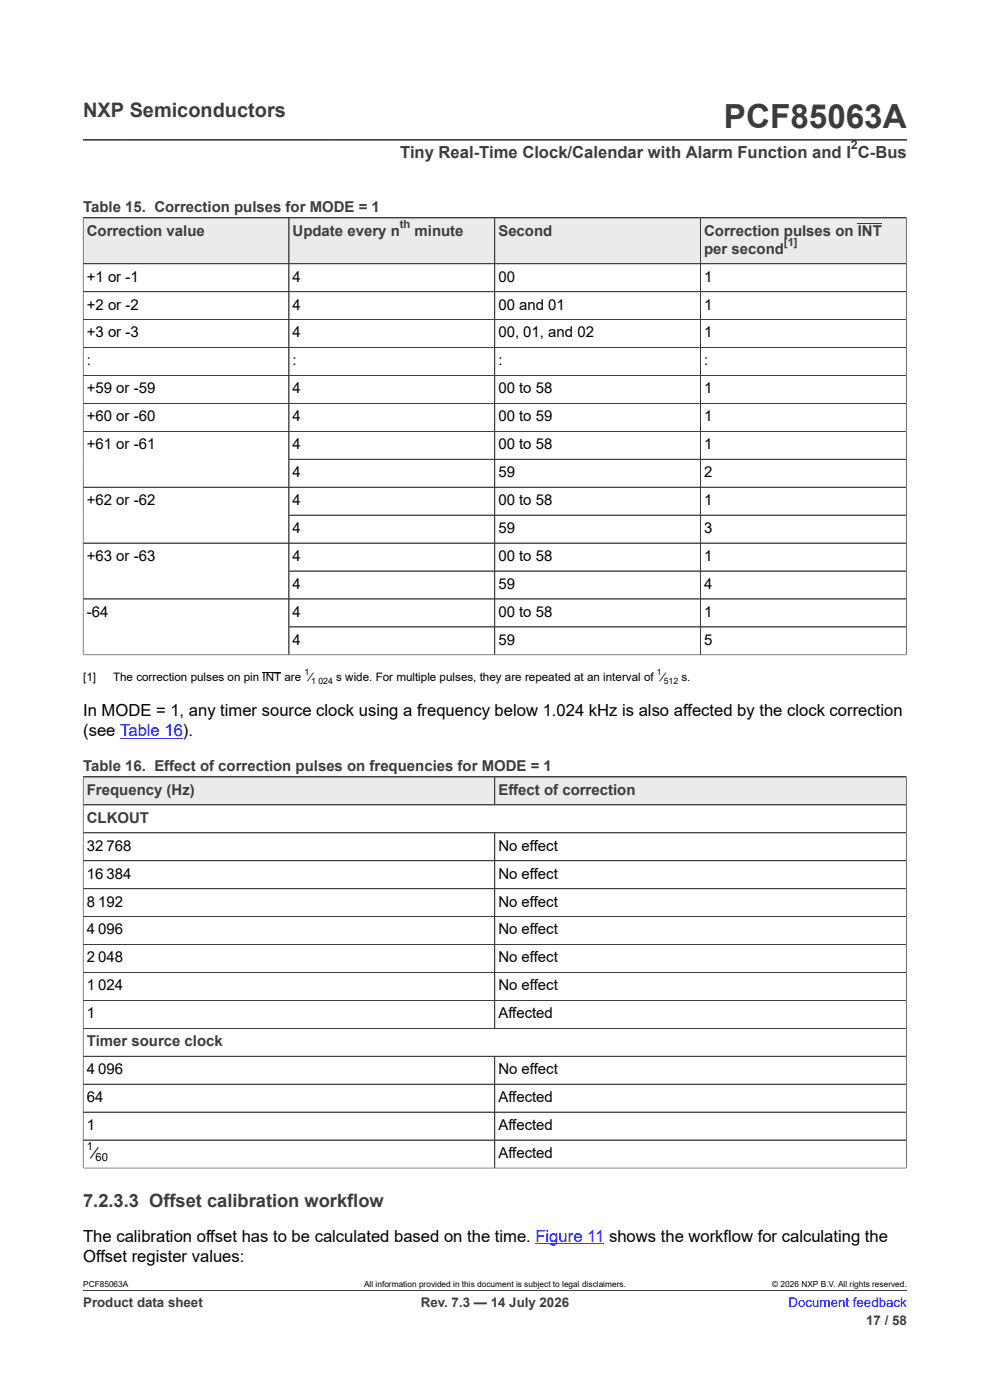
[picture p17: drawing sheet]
<svg xmlns="http://www.w3.org/2000/svg" width="210mm" height="297mm" viewBox="0 0 210 297" stroke-linecap="round" stroke-linejoin="round" font-family="sans-serif">
<defs><g id="words">
<text font-size="7.1" fill="#3c3c3c" x="153.6" y="27.2">PCF85063A</text>
<text font-size="4.2" fill="#3c3c3c" x="17.6" y="24.8">NXP Semiconductors</text>
<text font-size="3.9" fill="#3c3c3c" x="17.6" y="256.1">7.2.3.3 Offset calibration workflow</text>
<text font-size="3.5" fill="#3c3c3c" x="84.9" y="33.5">Tiny Real-Time Clock/Calendar with Alarm Function and I C-Bus</text>
<g font-size="3.5">
<text x="17.6" y="152">In MODE = 1, any timer source clock using a frequency below 1.024 kHz is also affected by the clock correction</text>
<text x="17.6" y="156.2">(see Table 16).</text>
<text x="17.6" y="263.5">The calibration offset has to be calculated based on the time. Figure 11 shows the workflow for calculating the</text>
<text x="17.6" y="267.7">Offset register values:</text>
</g>
<g font-size="3.2" fill="#3c3c3c">
<text x="17.6" y="45.1">Table 15. Correction pulses for MODE = 1</text>
<text x="18.4" y="50">Correction value</text>
<text x="62.1" y="50">Update every n</text>
<text x="87.9" y="50">minute</text>
<text x="105.7" y="50">Second</text>
<text x="149.4" y="50">Correction pulses on INT</text>
<text x="149.4" y="53.8">per second</text>
<text x="17.6" y="163.7">Table 16. Effect of correction pulses on frequencies for MODE = 1</text>
<text x="18.4" y="168.6">Frequency (Hz)</text>
<text x="105.7" y="168.6">Effect of correction</text>
<text x="18.4" y="174.5">CLKOUT</text>
<text x="18.4" y="221.9">Timer source clock</text>
</g>
<g font-size="3.2">
<text x="18.4" y="59.7">+1 or -1</text>
<text x="62.1" y="59.7">4</text>
<text x="105.7" y="59.7">00</text>
<text x="149.4" y="59.7">1</text>
<text x="18.4" y="65.7">+2 or -2</text>
<text x="62.1" y="65.7">4</text>
<text x="105.7" y="65.7">00 and 01</text>
<text x="149.4" y="65.7">1</text>
<text x="18.4" y="71.6">+3 or -3</text>
<text x="62.1" y="71.6">4</text>
<text x="105.7" y="71.6">00, 01, and 02</text>
<text x="149.4" y="71.6">1</text>
<text x="18.4" y="77.5">:</text>
<text x="62.1" y="77.5">:</text>
<text x="105.7" y="77.5">:</text>
<text x="149.4" y="77.5">:</text>
<text x="18.4" y="83.4">+59 or -59</text>
<text x="62.1" y="83.4">4</text>
<text x="105.7" y="83.4">00 to 58</text>
<text x="149.4" y="83.4">1</text>
<text x="18.4" y="89.4">+60 or -60</text>
<text x="62.1" y="89.4">4</text>
<text x="105.7" y="89.4">00 to 59</text>
<text x="149.4" y="89.4">1</text>
<text x="18.4" y="95.3">+61 or -61</text>
<text x="62.1" y="95.3">4</text>
<text x="105.7" y="95.3">00 to 58</text>
<text x="149.4" y="95.3">1</text>
<text x="62.1" y="101.2">4</text>
<text x="105.7" y="101.2">59</text>
<text x="149.4" y="101.2">2</text>
<text x="18.4" y="107.1">+62 or -62</text>
<text x="62.1" y="107.1">4</text>
<text x="105.7" y="107.1">00 to 58</text>
<text x="149.4" y="107.1">1</text>
<text x="62.1" y="113.1">4</text>
<text x="105.7" y="113.1">59</text>
<text x="149.4" y="113.1">3</text>
<text x="18.4" y="119">+63 or -63</text>
<text x="62.1" y="119">4</text>
<text x="105.7" y="119">00 to 58</text>
<text x="149.4" y="119">1</text>
<text x="62.1" y="124.9">4</text>
<text x="105.7" y="124.9">59</text>
<text x="149.4" y="124.9">4</text>
<text x="18.4" y="130.9">-64</text>
<text x="62.1" y="130.9">4</text>
<text x="105.7" y="130.9">00 to 58</text>
<text x="149.4" y="130.9">1</text>
<text x="62.1" y="136.8">4</text>
<text x="105.7" y="136.8">59</text>
<text x="149.4" y="136.8">5</text>
<text x="18.4" y="180.5">32 768</text>
<text x="105.7" y="180.5">No effect</text>
<text x="18.4" y="186.4">16 384</text>
<text x="105.7" y="186.4">No effect</text>
<text x="18.4" y="192.3">8 192</text>
<text x="105.7" y="192.3">No effect</text>
<text x="18.4" y="198.2">4 096</text>
<text x="105.7" y="198.2">No effect</text>
<text x="18.4" y="204.2">2 048</text>
<text x="105.7" y="204.2">No effect</text>
<text x="18.4" y="210.1">1 024</text>
<text x="105.7" y="210.1">No effect</text>
<text x="18.4" y="216">1</text>
<text x="105.7" y="216">Affected</text>
<text x="18.4" y="227.9">4 096</text>
<text x="105.7" y="227.9">No effect</text>
<text x="18.4" y="233.8">64</text>
<text x="105.7" y="233.8">Affected</text>
<text x="18.4" y="239.7">1</text>
<text x="105.7" y="239.7">Affected</text>
<text x="19.7" y="245.7">⁄</text>
<text x="105.7" y="245.7">Affected</text>
</g>
<g font-size="2.8" fill="#3c3c3c">
<text x="17.6" y="277.3">Product data sheet</text>
<text x="89.3" y="277.3">Rev. 7.3 — 14 July 2026</text>
<text x="183.7" y="281">17 / 58</text>
</g>
<text font-size="2.8" fill="#00f" x="167.3" y="277.3">Document feedback</text>
<text font-size="2.6" fill="#3c3c3c" x="180.5" y="31.6">2</text>
<g font-size="2.5">
<text x="17.6" y="144.6">[1]</text>
<text x="24" y="144.6">The correction pulses on pin INT are ⁄</text>
<text x="71.3" y="144.6">s wide. For multiple pulses, they are repeated at an interval of ⁄</text>
<text x="144.6" y="144.6">s.</text>
</g>
<g font-size="2.4" fill="#3c3c3c">
<text x="84.8" y="48.4">th</text>
<text x="166.3" y="52.2">[1]</text>
</g>
<g font-size="2.4">
<text x="18.4" y="244">1</text>
<text x="20.3" y="246.3">60</text>
</g>
<g font-size="1.9">
<text x="64.6" y="143.3">1</text>
<text x="139.3" y="143.3">1</text>
<text x="66" y="145.1">1</text>
<text x="67.5" y="145.1">024</text>
<text x="140.8" y="145.1">512</text>
</g>
<g font-size="1.8">
<text x="17.6" y="273.1">PCF85063A</text>
<text x="77.2" y="273.1">All information provided in this document is subject to legal disclaimers.</text>
<text x="163.8" y="273.1">© 2026 NXP B.V. All rights reserved.</text>
</g>
</g></defs>
<path d="M17.6 29.7h174.8M17.6 46.2h174.6" fill="none" stroke="#3c3c3c" stroke-width=".21"/>
<path d="M17.7 46.3h43.5v9.6h-43.5z" fill="#ebebeb"/>
<path d="M17.6 46.2h43.7v9.8h-43.7z" fill="none" stroke="#3c3c3c" stroke-width=".21"/>
<path d="M61.4 46.3h43.5v9.6h-43.5z" fill="#ebebeb"/>
<path d="M61.3 46.2h43.6v9.8h-43.6z" fill="none" stroke="#3c3c3c" stroke-width=".21"/>
<path d="M105 46.3h43.5v9.6h-43.5z" fill="#ebebeb"/>
<path d="M104.9 46.2h43.7v9.8h-43.7z" fill="none" stroke="#3c3c3c" stroke-width=".21"/>
<path d="M148.7 46.3h43.5v9.6h-43.5z" fill="#ebebeb"/>
<g fill="none" stroke="#3c3c3c" stroke-width=".21">
<path d="M17.6 46.2h174.6v92.8M17.6 46.3v92.7M61.3 46.3v92.6M104.9 46.3v92.6M148.6 46.2v92.7M182 47.5h5.1M192.2 56h-174.6M17.6 61.9h174.6M17.6 67.8h174.6M17.6 73.7h174.6M17.6 79.7h174.6M17.6 85.6h174.6"/>
<path d="M17.6 91.5h174.6M61.3 97.4h130.9M17.6 103.4h174.6M17.6 115.2h174.6M61.3 109.3h130.9M17.6 138.9h174.7M17.6 127.1h174.6M61.3 121.1h130.9M61.3 133h130.9M17.6 164.8h174.6"/>
</g>
<path d="M55.7 142.6h4" fill="none" stroke="#000" stroke-width=".21"/>
<path d="M25.5 156.6h13.3" fill="none" stroke="#00f" stroke-width=".21"/>
<path d="M17.7 164.9h87.2v5.8h-87.2z" fill="#ebebeb"/>
<path d="M17.6 164.8h87.3v5.9h-87.3z" fill="none" stroke="#3c3c3c" stroke-width=".21"/>
<path d="M105 164.9h87.2v5.8h-87.2z" fill="#ebebeb"/>
<g fill="none" stroke="#3c3c3c" stroke-width=".21">
<path d="M17.6 164.8h174.6v83.1M17.6 170.7h174.6M17.6 176.7h174.6M17.6 164.9v83M104.9 164.8v5.9M104.9 176.7v41.5M17.6 182.6h174.6M17.6 188.5h174.6M17.6 194.5h174.6M17.6 200.4h174.6M17.6 206.3h174.6M17.6 212.2h174.6"/>
<path d="M17.6 218.2h174.6M17.6 224.1h174.6M17.6 230h174.6M17.6 235.9h174.6M104.9 224.1v23.7M17.6 247.8h174.7M17.6 241.9h174.6M17.6 273.8h174.8"/>
</g>
<path d="M113.6 263.8h14.6" fill="none" stroke="#00f" stroke-width=".21"/>
<use href="#words"/>
</svg>
